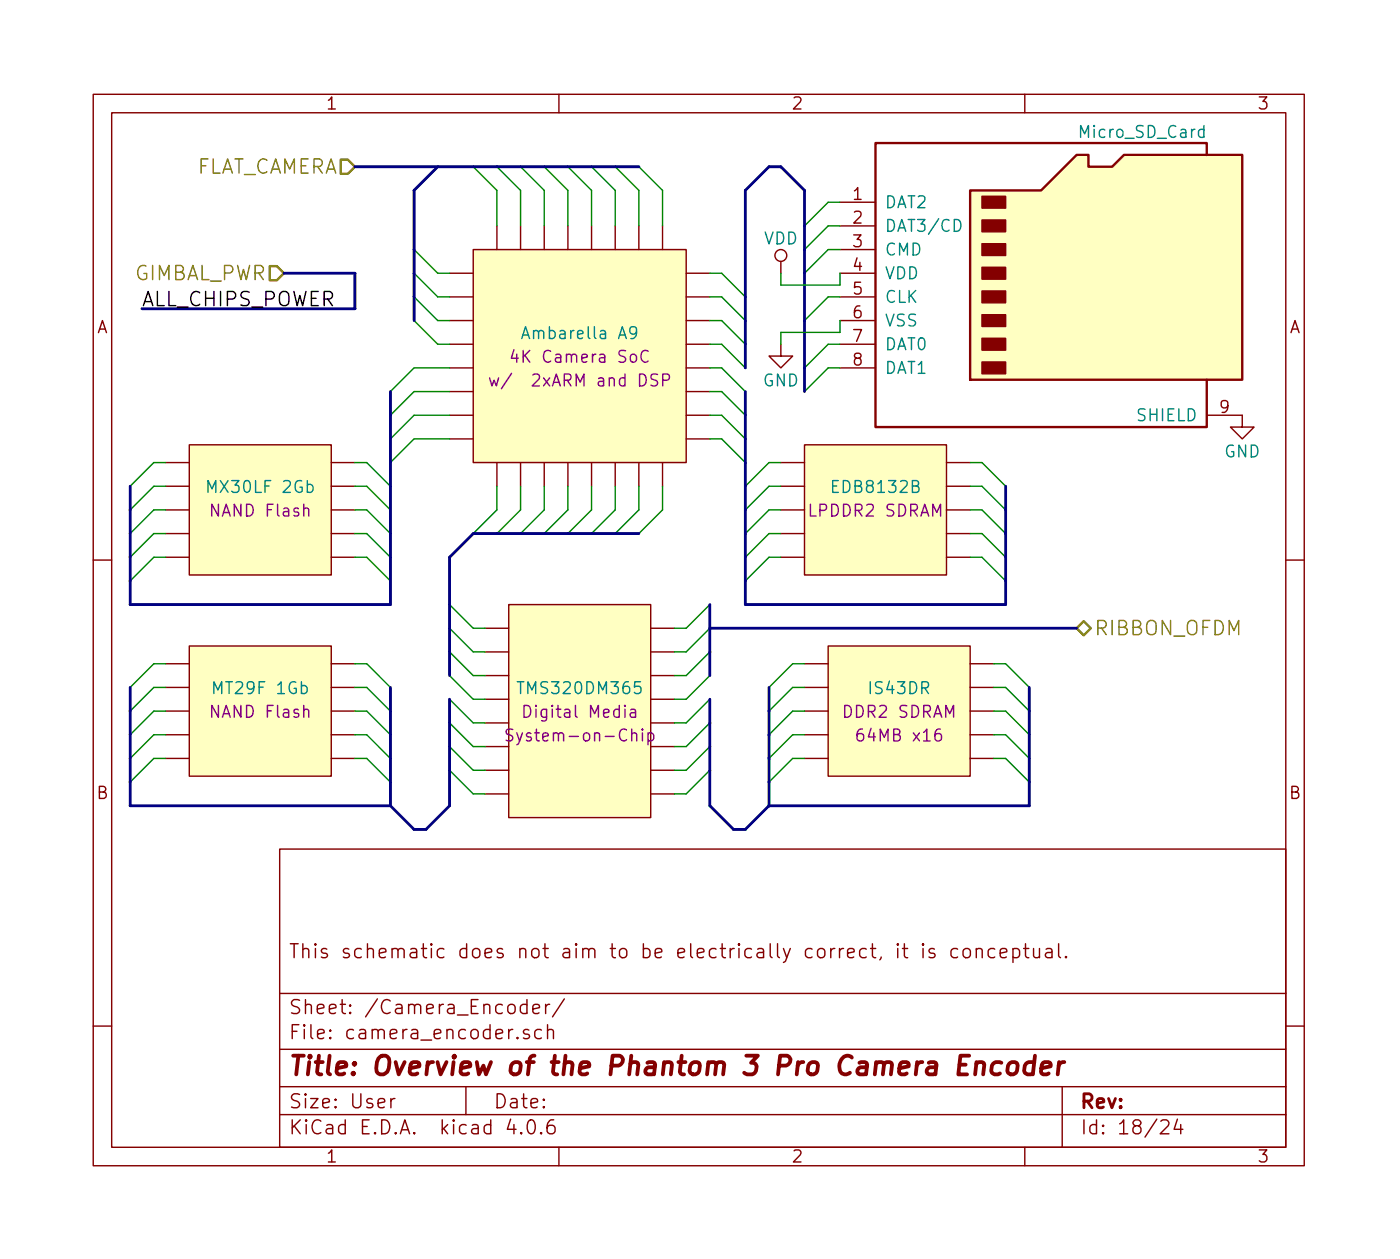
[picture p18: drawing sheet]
<svg xmlns="http://www.w3.org/2000/svg" width="150mm" height="135mm" viewBox="0 0 150 135" stroke-linecap="round" stroke-linejoin="round" font-family="sans-serif">
<defs><g id="words">
<text font-size="2.8" fill="#840000" x="31" y="115.4">Title: Overview of the Phantom 3 Pro Camera Encoder</text>
<g font-size="2.1" fill="#848400">
<text x="20.2" y="18.7">FLAT_CAMERA</text>
<text x="14" y="30.1">GIMBAL_PWR</text>
<text x="117.5" y="68.2">RIBBON_OFDM</text>
</g>
<text font-size="2.1" x="15.2" y="32.9">ALL_CHIPS_POWER</text>
<g font-size="2.1" fill="#840000">
<text x="31" y="102.9">This schematic does not aim to be electrically correct, it is conceptual.</text>
<text x="31" y="111.5">File: camera_encoder.sch</text>
<text x="31" y="108.9">Sheet: /Camera_Encoder/</text>
<text x="31" y="119">Size: User</text>
<text x="53" y="119">Date:</text>
<text x="116" y="119">Rev:</text>
<text x="31" y="121.8">KiCad E.D.A. kicad 4.0.6</text>
<text x="116" y="121.8">Id: 18/24</text>
</g>
<g font-size="1.8" fill="#840000">
<text x="35" y="11.7">1</text>
<text x="85" y="11.7">2</text>
<text x="135" y="11.7">3</text>
<text x="91.6" y="21.4">1</text>
<text x="91.6" y="24">2</text>
<text x="91.6" y="26.5">3</text>
<text x="91.6" y="29.1">4</text>
<text x="10.4" y="35.7">A</text>
<text x="91.6" y="31.6">5</text>
<text x="91.6" y="34.1">6</text>
<text x="138.4" y="35.7">A</text>
<text x="91.6" y="36.7">7</text>
<text x="91.6" y="39.2">8</text>
<text x="131" y="44.3">9</text>
<text x="10.4" y="85.7">B</text>
<text x="138.4" y="85.7">B</text>
<text x="35" y="124.8">1</text>
<text x="85" y="124.8">2</text>
<text x="135" y="124.8">3</text>
</g>
<g font-size="1.8" fill="#008484">
<text x="116" y="14.8">Micro_SD_Card</text>
<text x="95" y="22.3">DAT2</text>
<text x="82" y="26.2">VDD</text>
<text x="95" y="24.9">DAT3/CD</text>
<text x="95" y="27.4">CMD</text>
<text x="95" y="30">VDD</text>
<text x="95" y="32.5">CLK</text>
<text x="95" y="35">VSS</text>
<text x="56.6" y="36.4">Ambarella A9</text>
<text x="81.9" y="41.5">GND</text>
<text x="95" y="37.6">DAT0</text>
<text x="95" y="40.1">DAT1</text>
<text x="122" y="45.2">SHIELD</text>
<text x="22.6" y="52.9">MX30LF 2Gb</text>
<text x="89.5" y="52.9">EDB8132B</text>
<text x="131.4" y="49.1">GND</text>
<text x="23.2" y="74.5">MT29F 1Gb</text>
<text x="56" y="74.5">TMS320DM365</text>
<text x="93.4" y="74.5">IS43DR</text>
</g>
<g font-size="1.8" fill="#840084">
<text x="53.9" y="41.5">w/ 2xARM and DSP</text>
<text x="55.6" y="38.9">4K Camera SoC</text>
<text x="22.8" y="55.4">NAND Flash</text>
<text x="87" y="55.4">LPDDR2 SDRAM</text>
<text x="22.8" y="77">NAND Flash</text>
<text x="56.8" y="77">Digital Media</text>
<text x="90.6" y="77">DDR2 SDRAM</text>
<text x="55.4" y="79.6">System-on-Chip</text>
<text x="92.5" y="79.6">64MB x16</text>
</g>
</g></defs>
<g fill="none" stroke="#840000" stroke-width=".15">
<path d="M10 10.1h130v115h-130zM12 12.1h126v111h-126zM60 10.1v2M110 10.1v2M48.3 29.3h2.5M48.3 31.9h2.5M48.3 34.4h2.5M48.3 36.9h2.5M48.3 39.5h2.5M50.8 26.8h22.9v22.8h-22.9zM53.3 24.2v2.6M55.9 24.2v2.6"/>
<path d="M58.4 24.2v2.6M61 24.2v2.6M63.5 24.2v2.6M66 24.2v2.6M68.6 24.2v2.6M71.1 24.2v2.6M73.7 29.3h2.5M73.7 31.9h2.5M73.7 34.4h2.5M73.7 36.9h2.5M73.7 39.5h2.5M83.8 36.9v1.3h1.3l-1.3 1.3-1.3-1.3h1.3"/>
<path d="M83.8 28.1v1.2M90.2 29.3h3.8M90.2 31.9h3.8M90.2 34.4h3.8M90.2 36.9h3.8M90.2 39.5h3.8M90.2 21.7h3.8M90.2 24.2h3.8M90.2 26.8h3.8M17.8 59.8h2.5M17.8 57.3h2.5M17.8 54.7h2.5"/>
<path d="M17.8 52.2h2.5M17.8 49.6h2.5M20.3 47.7h15.3v14h-15.3zM35.6 59.8h2.5M35.6 57.3h2.5M35.6 54.7h2.5M35.6 52.2h2.5M35.6 49.6h2.5M48.3 42h2.5M48.3 44.6h2.5M48.3 47.1h2.5M53.3 49.6v2.6"/>
<path d="M55.9 49.6v2.6M58.4 49.6v2.6M61 49.6v2.6M63.5 49.6v2.6M66 49.6v2.6M68.6 49.6v2.6M71.1 49.6v2.6M73.7 42h2.5M73.7 44.6h2.5M73.7 47.1h2.5M83.8 59.8h2.6M83.8 57.3h2.6"/>
<path d="M83.8 54.7h2.6M83.8 52.2h2.6M83.8 49.6h2.6M86.4 47.7h15.2v14h-15.2zM101.6 59.8h2.5M101.6 57.3h2.5M101.6 54.7h2.5M101.6 52.2h2.5M101.6 49.6h2.5M129.5 44.6h3.8v1.2h1.3l-1.3 1.3-1.2-1.3h1.2M10 60.1h2M17.8 78.9h2.5"/>
<path d="M17.8 76.3h2.5M17.8 73.8h2.5M17.8 71.2h2.5M20.3 69.3h15.3v14h-15.3zM35.6 78.9h2.5M35.6 76.3h2.5M35.6 73.8h2.5M35.6 71.2h2.5M52.1 77.6h2.5M52.1 75h2.5M52.1 72.5h2.5M52.1 70h2.5"/>
<path d="M52.1 67.4h2.5M54.6 64.9h15.2v22.8h-15.2zM69.8 77.6h2.6M69.8 75h2.6M69.8 72.5h2.6M69.8 70h2.6M69.8 67.4h2.6M86.4 78.9h2.5M86.4 76.3h2.5M86.4 73.8h2.5M86.4 71.2h2.5M88.9 69.3h15.2v14h-15.2z"/>
<path d="M104.1 78.9h2.6M104.1 76.3h2.6M104.1 73.8h2.6M104.1 71.2h2.6M138 60.1h2M17.8 81.4h2.5M30 91.1h108v32h-108zM35.6 81.4h2.5M52.1 85.2h2.5M52.1 82.7h2.5M52.1 80.1h2.5M69.8 85.2h2.6"/>
<path d="M69.8 82.7h2.6M69.8 80.1h2.6M86.4 81.4h2.5M104.1 81.4h2.6M10 110.1h2M30 119.6h108M30 116.6h108M30 112.6h108M30 106.6h108M42 117.9v1M42.4 117.9l-.3 .1-.1 .2M50 116.6v3"/>
<path d="M55.5 111.3l.1 .1-.1 .1v-.1v-.1v.2M56.6 107.9l-.5-.1-.2 .3v.5l.2 .2 .5-.1M56.6 107.3v1.5M56.8 110.6a.37 .37 0 0 0-.6 .1v.1a.54 .54 0 0 0 .6 .2v.2v.2l-.2 .1-.4-.1M57.2 108.3l.7-.2v-.2l-.5-.1-.2 .2v.6l.1 .1 .1 .1 .5-.1M58.1 110.6l-.4-.1-.3 .3 .1 .5 .2 .2 .4-.1M58.6 107.8v1M58.8 110.6a.38 .38 0 0 1 .6 .1v.8M58.8 110v1.5M59 107.8l-.3 .1-.1 .2M60.6 107.2l-1.3 1.9M96.4 101.3l-.1 .1h.1v-.1v.1"/>
<path d="M96.4 101.8v1M96.9 101.8h.5M97.1 101.3v1.3l.2 .2h.1M99.1 101.3l-.1 .1h.1h.1l-.1-.1v.1M99.1 101.8v1M100.3 101.9a.37 .37 0 0 0-.6 .1v.1a.54 .54 0 0 0 .6 .2l.1 .2-.1 .2-.1 .1-.5-.1M102.8 101.9l-.4-.1-.3 .3 .1 .6 .2 .1 .4-.1M103.5 101.9a.41 .41 0 0 1 .7 .2v.4a.41 .41 0 0 1-.4 .3 .41 .41 0 0 1-.4-.3zM104.8 101.9a.38 .38 0 0 1 .6 .1v.8M104.8 101.8v1M106.8 101.9l-.5-.1-.2 .3v.6l.2 .1 .5-.1M107.4 102.3l.7-.2-.1-.2-.4-.1-.2 .2v.6v.1l.2 .1 .4-.1"/>
<path d="M108.7 101.9a.48 .48 0 0 1 .7 0v.2v.6a.48 .48 0 0 1-.7 0M108.7 101.8v1.5M109.9 101.8h.5M110.1 101.3v1.3l.2 .2h.1M110.9 101.8v.8l.1 .1a.4 .4 0 0 0 .6 0M111.6 101.8v1M112.3 101.9l.1-.1 .5 .1v.9M112.9 102.1l-.5 .1-.2 .2 .1 .3 .1 .1 .5-.1M113.6 101.3v1.3l.2 .2M114 116.6v6.5M114.4 102.7h.1l-.1 .1v-.1v.1M138 110.1h2"/>
<path d="M54.8 120.1l-.3 1.1h.9M56 121.6v.1l-.1-.1h.1v.1M56.7 120.3a.35 .35 0 0 1 .4-.1 .35 .35 0 0 1 .3 .3 .88 .88 0 0 1-.3 1.2h-.2a.9 .9 0 0 1-.2-1.4zM58.1 121.6h.1l-.1 .1-.1-.1h.1v.1M59.4 120.2a.59 .59 0 0 0-.7 .6v.6l.1 .2 .2 .1h.3l.2-.1 .1-.6-.2-.2h-.4l-.3 .2M60 123.1v2M110 123.1v2M124.6 120.3l.2-.1 .5 .1a.37 .37 0 0 1 .1 .5l-.9 .9h1M126.4 120.1l-.4 1.1h1M126.7 120.7v1"/>
<circle cx="83.8" cy="27.4" r=".63"/>
</g>
<path d="M104 113.3h-.9l-.2 2h.9M104.8 114.2a.63 .63 0 0 1 .8-.1l.1 .2-.2 1M104.8 114l-.1 1.3M107.5 114.1a.7 .7 0 0 0-1 .3l-.1 .5 .1 .2 .3 .2h.3l.2-.1M108.3 114.2a.51 .51 0 0 1 .6-.2 .51 .51 0 0 1 .3 .4v.5a.54 .54 0 0 1-.6 .4 .54 .54 0 0 1-.5-.4l.1-.5zM111 114.1a.7 .7 0 0 0-1 .3l-.1 .5 .1 .2 .3 .2h.4l.2-.1M111.1 113.3l-.2 2M111.8 114.6l1-.2-.1-.3-.6-.1-.1 .1-.2 .2-.1 .7 .1 .2 .2 .1h.4l.2-.1M113.7 114l-.2 1.3M114.2 114a.54 .54 0 0 0-.6 .4" fill="none" stroke="#840000" stroke-width=".41"/>
<path d="M36.6 17.1h.7l.8 .8-.8 .8h-.7zM29 28.6h.7l.8 .7-.8 .8h-.7zM115.6 67.4l.7-.7 .8 .7-.8 .8z" fill="none" stroke="#848400" stroke-width=".25"/>
<g fill="#ffffc2" stroke="#ffffc2" stroke-width=".11">
<path d="M50.8 26.8h22.9v22.8h-22.9z"/>
<path d="M104.1 20.4h7.7l3.8-3.8h1.2v1.3h2.6l1.2-1.3h12.7v24.2h-29.2z"/>
<path d="M54.6 64.9h15.2v22.8h-15.2z"/>
<path d="M88.9 69.3h15.2v14h-15.2z"/>
<path d="M20.3 69.3h15.3v14h-15.3z"/>
<path d="M86.4 47.7h15.2v14h-15.2z"/>
<path d="M20.3 47.7h15.3v14h-15.3z"/>
</g>
<path d="M129.2 14l-.3-.1-.2 .2v.4l.1 .2h.1h.3M129.2 13.5v1.2M68.3 35.6l-.2 .3-.4-.1-.1-.2 .1-.4a.45 .45 0 0 1 .6 0 .85 .85 0 0 1-.3 1.1h-.3M102.4 23.6a.66 .66 0 0 1 .8 .4 .66 .66 0 0 1-.3 .8h-.5z" fill="none" stroke="#008484" stroke-width=".15"/>
<g fill="none" stroke="#840084" stroke-width=".15">
<path d="M55.2 37.5l-.3 .9h.8M69.6 37.7a.5 .5 0 0 0-.7 0 .5 .5 0 0 0-.1 .6 .47 .47 0 0 0 .2 .5 .47 .47 0 0 0 .6-.1M52.6 40.5l.2 .9 .2-.6 .3 .6 .2-.9M70.6 40.2a.57 .57 0 0 0-.7 0v.2a.28 .28 0 0 0 .2 .3l.4 .2a.31 .31 0 0 1 .1 .3 .31 .31 0 0 1-.2 .2l-.5-.1M71.1 40.8h.5a.35 .35 0 0 0 .3-.3 .35 .35 0 0 0-.3-.4h-.5v1.3M55 78.3a.57 .57 0 0 0-.6 0l-.1 .2a.28 .28 0 0 0 .3 .3l.3 .2a.31 .31 0 0 1 .1 .3 .31 .31 0 0 1-.2 .2l-.5-.1M56.3 75.7a.66 .66 0 0 1 .7 .4 .66 .66 0 0 1-.3 .8l-.4 .1zM67.7 76.2l.1-.1 .4 .1v.8M68.2 76.4l-.4 .1a.25 .25 0 0 0-.2 .2 .25 .25 0 0 0 .2 .3l.4-.1M69 78.2v.1M69 78.6v.9M69.6 78.7l.1-.1a.4 .4 0 0 1 .5 .3v.4a.39 .39 0 0 1-.6 .1"/>
<path d="M69.6 78.6v1.3M100.9 78.2a.47 .47 0 0 0-.5 .6v.5l.2 .2h.2l.2-.1v-.6a.45 .45 0 0 0-.6 0v.2"/>
</g>
<path d="M129.5 16.6v-1.2h-35.5v30.4h35.5v-5M104.1 20.4h7.7l3.8-3.8h1.2v1.3h2.6l1.2-1.3h12.7v24.2h-29.2z" fill="none" stroke="#840000" stroke-width=".25"/>
<g fill="#840000" stroke="#840000" stroke-width=".15">
<path d="M105.4 38.8h2.5v1.3h-2.5z"/>
<path d="M105.4 36.3h2.5v1.3h-2.5z"/>
<path d="M105.4 33.8h2.5v1.2h-2.5z"/>
<path d="M105.4 31.2h2.5v1.3h-2.5z"/>
<path d="M105.4 28.7h2.5v1.3h-2.5z"/>
<path d="M105.4 26.1h2.5v1.3h-2.5z"/>
<path d="M105.4 23.6h2.5v1.3h-2.5z"/>
<path d="M105.4 21.1h2.5v1.2h-2.5z"/>
</g>
<g fill="none" stroke="#008400" stroke-width=".15">
<path d="M50.8 17.9l2.5 2.5v3.8M53.3 17.9l2.6 2.5v3.8M55.9 17.9l2.5 2.5v3.8M58.4 17.9l2.6 2.5v3.8M61 17.9l2.5 2.5v3.8M63.5 17.9l2.5 2.5v3.8M66 17.9l2.6 2.5v3.8M68.6 17.9l2.5 2.5v3.8M44.4 34.4l2.6 2.5h1.3M44.4 31.9l2.6 2.5h1.3M44.4 29.3l2.6 2.6h1.3M44.4 26.8l2.6 2.5h1.3"/>
<path d="M48.3 39.5h-3.9l-2.5 2.5M76.2 29.3h1.3l2.5 2.6M76.2 31.9h1.3l2.5 2.5M76.2 34.4h1.3l2.5 2.5M76.2 36.9h1.3l2.5 2.6M76.2 39.5h1.3l2.5 2.5M83.8 29.3v1.3h6.4v-1.3M90.2 21.7h-1.3l-2.5 2.5M90.2 24.2h-1.3l-2.5 2.6M90.2 26.8h-1.3l-2.5 2.5M90.2 31.9h-1.3l-2.5 2.5M90.2 36.9h-1.3l-2.5 2.6"/>
<path d="M90.2 39.5h-1.3l-2.5 2.5M90.2 34.4v1.3h-6.4v1.2M17.8 59.8h-1.3l-2.5 2.5M17.8 57.3h-1.3l-2.5 2.5M17.8 54.7h-1.3l-2.5 2.6M17.8 52.2h-1.3l-2.5 2.5M17.8 49.6h-1.3l-2.5 2.6M38.1 59.8h1.3l2.5 2.5M38.1 57.3h1.3l2.5 2.5M38.1 54.7h1.3l2.5 2.6M38.1 52.2h1.3l2.5 2.5M38.1 49.6h1.3l2.5 2.6"/>
<path d="M48.3 47.1h-3.9l-2.5 2.5M48.3 44.6h-3.9l-2.5 2.5M48.3 42h-3.9l-2.5 2.6M53.3 52.2v2.5l-2.5 2.6M55.9 52.2v2.5l-2.6 2.6M58.4 52.2v2.5l-2.5 2.6M61 52.2v2.5l-2.6 2.6M63.5 52.2v2.5l-2.5 2.6M66 52.2v2.5l-2.5 2.6M68.6 52.2v2.5l-2.6 2.6M71.1 52.2v2.5l-2.5 2.6M76.2 42h1.3l2.5 2.6"/>
<path d="M76.2 44.6h1.3l2.5 2.5M76.2 47.1h1.3l2.5 2.5M83.8 59.8h-1.3l-2.5 2.5M83.8 57.3h-1.3l-2.5 2.5M83.8 54.7h-1.3l-2.5 2.6M83.8 52.2h-1.3l-2.5 2.5M83.8 49.6h-1.3l-2.5 2.6M104.1 59.8h1.3l2.5 2.5M104.1 57.3h1.3l2.5 2.5M104.1 54.7h1.3l2.5 2.6M104.1 52.2h1.3l2.5 2.5M104.1 49.6h1.3l2.5 2.6"/>
<path d="M17.8 78.9h-1.3l-2.5 2.5M17.8 76.3h-1.3l-2.5 2.6M17.8 73.8h-1.3l-2.5 2.5M17.8 71.2h-1.3l-2.5 2.6M38.1 73.8h1.3l2.5 2.5M38.1 71.2h1.3l2.5 2.6M38.1 78.9h1.3l2.5 2.5M38.1 76.3h1.3l2.5 2.6M48.3 77.6l2.5 2.5h1.3M48.3 75l2.5 2.6h1.3M48.3 72.5l2.5 2.5h1.3M48.3 70l2.5 2.5h1.3"/>
<path d="M48.3 67.4l2.5 2.6h1.3M48.3 64.9l2.5 2.5h1.3M76.2 77.6l-2.5 2.5h-1.3M76.2 75l-2.5 2.6h-1.3M76.2 72.5l-2.5 2.5h-1.3M76.2 70l-2.5 2.5h-1.3M76.2 67.4l-2.5 2.6h-1.3M76.2 64.9l-2.5 2.5h-1.3M86.4 73.8h-1.3l-2.6 2.5M86.4 71.2h-1.3l-2.6 2.6M86.4 78.9h-1.3l-2.6 2.5M86.4 76.3h-1.3l-2.6 2.6"/>
<path d="M106.7 78.9h1.2l2.6 2.5M106.7 76.3h1.2l2.6 2.6M106.7 73.8h1.2l2.6 2.5M106.7 71.2h1.2l2.6 2.6M17.8 81.4h-1.3l-2.5 2.5M38.1 81.4h1.3l2.5 2.5M48.3 82.7l2.5 2.5h1.3M48.3 80.1l2.5 2.6h1.3M76.2 82.7l-2.5 2.5h-1.3M76.2 80.1l-2.5 2.6h-1.3M86.4 81.4h-1.3l-2.6 2.5M106.7 81.4h1.2l2.6 2.5"/>
</g>
<g fill="none" stroke="#000084" stroke-width=".3">
<path d="M38.1 17.9h30.5M47 17.9l-2.6 2.5v14M30.5 29.3h7.6v3.8h-22.9M80 39.5v-19.1l2.5-2.5h1.3l2.6 2.5v21.6M41.9 42v22.9h-27.9v-12.7M68.6 57.3h-17.8l-2.5 2.5v12.7M80 42v22.9h27.9v-12.7M14 73.8v12.7h27.9M41.9 73.8v12.7M48.3 75v11.5l-2.6 2.5h-1.3l-2.5-2.5M76.2 75v11.5l2.5 2.5h1.3l2.5-2.5M76.2 64.9v7.6"/>
<path d="M76.2 67.4h39.4M82.5 73.8v12.7M110.5 73.8v12.7h-28"/>
</g>
<use href="#words"/>
</svg>
